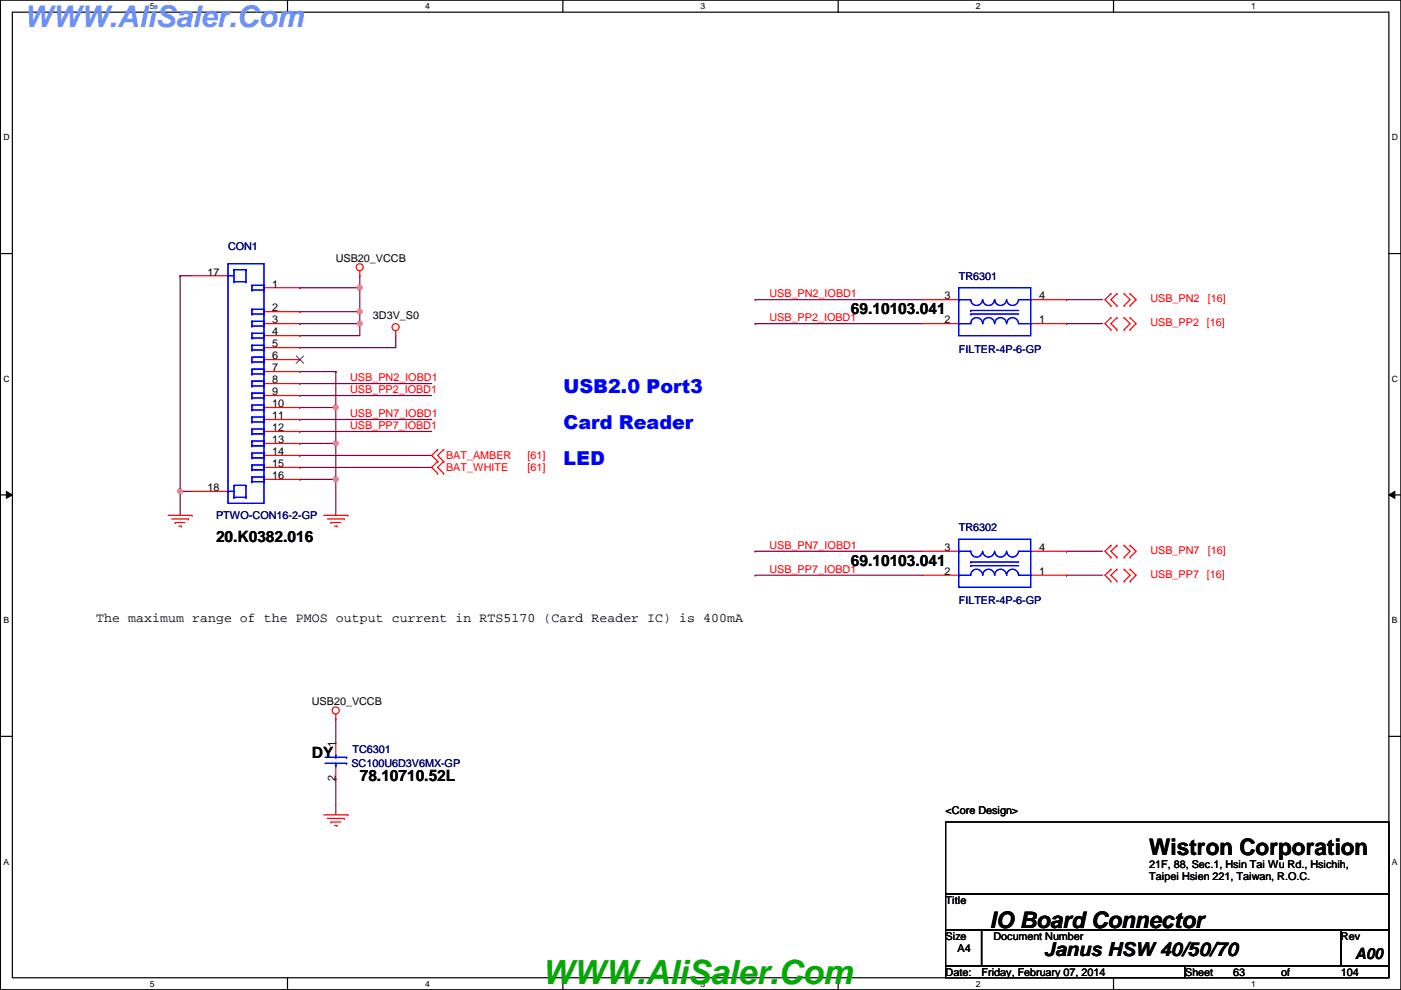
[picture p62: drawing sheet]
<svg xmlns="http://www.w3.org/2000/svg" width="297mm" height="210mm" viewBox="0 0 297 210" stroke-linecap="round" stroke-linejoin="round" font-family="sans-serif">
<defs><g id="words">
<text font-size="7.1" fill="#00ab00" x="114.9" y="208.6">WWW.AliSaler.Com</text>
<text font-size="6.3" fill="#6b91ff" x="5.1" y="5.6">WWW.AliSaler.Com</text>
<g font-size="4.8">
<text x="243.7" y="181.3">Wistron Corporation</text>
<text x="209.9" y="196.8">IO Board Connector</text>
</g>
<g font-size="4.1" fill="#00f">
<text x="119.5" y="83.3">USB2.0 Port3</text>
<text x="119.5" y="90.9">Card Reader</text>
<text x="119.5" y="98.5">LED</text>
</g>
<text font-size="4.1" x="221.3" y="202.6">Janus HSW 40/50/70</text>
<g font-size="3.3">
<text x="180.4" y="66.6">69.10103.041</text>
<text x="45.8" y="114.9">20.K0382.016</text>
<text x="180.4" y="120">69.10103.041</text>
<text x="66.1" y="160.6">DY</text>
<text x="76.3" y="165.7">78.10710.52L</text>
<text x="287.4" y="203.2">A00</text>
</g>
<text font-size="2.8" x="20.4" y="131.8">The maximum range of the PMOS output current in RTS5170 (Card Reader IC) is 400mA</text>
<g font-size="2.3" fill="#000080">
<text x="48.3" y="52.9">CON1</text>
<text x="203.3" y="59.3">TR6301</text>
<text x="203.3" y="74.8">FILTER-4P-6-GP</text>
<text x="45.8" y="110.1">PTWO-CON16-2-GP</text>
<text x="203.3" y="112.6">TR6302</text>
<text x="203.3" y="128.1">FILTER-4P-6-GP</text>
<text x="74.8" y="159.6">TC6301</text>
<text x="74.5" y="162.6">SC100U6D3V6MX-GP</text>
</g>
<g font-size="2.3">
<text x="44" y="58.4">17</text>
<text x="71.2" y="55.5">USB20_VCCB</text>
<text x="57.7" y="61">1</text>
<text x="200.2" y="63.5">3</text>
<text x="220.3" y="63.5">4</text>
<text x="57.7" y="66">2</text>
<text x="57.7" y="68.6">3</text>
<text x="57.7" y="71.1">4</text>
<text x="79.1" y="67.6">3D3V_S0</text>
<text x="200.2" y="68.6">2</text>
<text x="220.3" y="68.6">1</text>
<text x="57.7" y="73.7">5</text>
<text x="57.7" y="76.2">6</text>
<text x="57.7" y="78.7">7</text>
<text x="57.7" y="81.3">8</text>
<text x="57.7" y="83.8">9</text>
<text x="57.7" y="86.4">10</text>
<text x="57.7" y="88.9">11</text>
<text x="57.7" y="91.4">12</text>
<text x="57.7" y="94">13</text>
<text x="57.7" y="96.5">14</text>
<text x="57.7" y="99.1">15</text>
<text x="57.7" y="101.6">16</text>
<text x="44" y="104.1">18</text>
<text x="200.2" y="116.8">3</text>
<text x="220.3" y="116.8">4</text>
<text x="200.2" y="121.9">2</text>
<text x="220.3" y="121.9">1</text>
<text x="66.1" y="149.4">USB20_VCCB</text>
<text x="71.2" y="158.3" transform="rotate(-90 71.2 158.3)">1</text>
<text x="71.2" y="165.7" transform="rotate(-90 71.2 165.7)">2</text>
<text x="200.5" y="172.6">&lt;Core Design&gt;</text>
<text x="243.7" y="184">21F, 88, Sec.1, Hsin Tai Wu Rd., Hsichih,</text>
<text x="200.5" y="191.6">Title</text>
<text x="243.7" y="186.6">Taipei Hsien 221, Taiwan, R.O.C.</text>
<text x="200.5" y="199.2">Size</text>
<text x="203" y="201.8">A4</text>
<text x="210.6" y="199.2">Document Number</text>
<text x="284.3" y="199.2">Rev</text>
<text x="200.5" y="206.8">Date:</text>
<text x="208.1" y="206.8">Friday, February 07, 2014</text>
<text x="251.3" y="206.8">Sheet</text>
<text x="261.4" y="206.8">63</text>
<text x="271.6" y="206.8">of</text>
<text x="284.3" y="206.8">104</text>
</g>
<g font-size="2.3" fill="#f00">
<text x="163.1" y="63">USB_PN2_IOBD1</text>
<text x="243.9" y="64.1">USB_PN2</text>
<text x="256.1" y="64.1">[16]</text>
<text x="163.1" y="68.1">USB_PP2_IOBD1</text>
<text x="243.9" y="69.2">USB_PP2</text>
<text x="255.9" y="69.2">[16]</text>
<text x="74.2" y="80.8">USB_PN2_IOBD1</text>
<text x="74.2" y="83.4">USB_PP2_IOBD1</text>
<text x="74.2" y="88.4">USB_PN7_IOBD1</text>
<text x="74.2" y="91">USB_PP7_IOBD1</text>
<text x="94.6" y="97.4">BAT_AMBER</text>
<text x="94.6" y="99.9">BAT_WHITE</text>
<text x="111.8" y="97.4">[61]</text>
<text x="111.8" y="99.9">[61]</text>
<text x="163.1" y="116.4">USB_PN7_IOBD1</text>
<text x="243.9" y="117.4">USB_PN7</text>
<text x="256.1" y="117.4">[16]</text>
<text x="163.1" y="121.5">USB_PP7_IOBD1</text>
<text x="243.9" y="122.5">USB_PP7</text>
<text x="255.9" y="122.5">[16]</text>
</g>
<g font-size="1.8">
<text x="31.8" y="1.9">5</text>
<text x="90.1" y="1.9">4</text>
<text x="148.5" y="1.9">3</text>
<text x="206.9" y="1.9">2</text>
<text x="265.3" y="1.9">1</text>
<text x=".7" y="29.8">D</text>
<text x="295.1" y="29.8">D</text>
<text x=".7" y="80.9">C</text>
<text x="295.1" y="80.9">C</text>
<text x=".7" y="132.1">B</text>
<text x="295.1" y="132.1">B</text>
<text x=".7" y="183.3">A</text>
<text x="295.1" y="183.3">A</text>
<text x="31.8" y="209.2">5</text>
<text x="90.1" y="209.2">4</text>
<text x="148.5" y="209.2">3</text>
<text x="206.9" y="209.2">2</text>
<text x="265.3" y="209.2">1</text>
</g>
</g></defs>
<path d="M.1 0h296.9v209.8h-296.9zM2.6 2.6h291.9v204.7h-291.9z" fill="none" stroke="#000" stroke-width=".25"/>
<g fill="#fff">
<path d="M31.8 .3h1v2h-1z"/>
<path d="M31.8 207.6h1v1.9h-1z"/>
</g>
<path d="M61 0v2.6M61 207.3v2.5" fill="none" stroke="#000" stroke-width=".25"/>
<g fill="#fff">
<path d="M90.1 .3h1v2h-1z"/>
<path d="M90.1 207.6h1v1.9h-1z"/>
</g>
<path d="M119.3 0v2.6M119.3 207.3v2.5" fill="none" stroke="#000" stroke-width=".25"/>
<g fill="#fff">
<path d="M148.5 .3h1v2h-1z"/>
<path d="M148.5 207.6h1v1.9h-1z"/>
</g>
<path d="M177.7 0v2.6M177.7 207.3v2.5" fill="none" stroke="#000" stroke-width=".25"/>
<g fill="#fff">
<path d="M206.9 .3h1v2h-1z"/>
<path d="M206.9 207.6h1v1.9h-1z"/>
</g>
<path d="M236.1 0v2.6M236.1 207.3v2.5" fill="none" stroke="#000" stroke-width=".25"/>
<g fill="#fff">
<path d="M265.3 .3h.9v2h-.9z"/>
<path d="M265.3 207.6h.9v1.9h-.9z"/>
<path d="M.7 28.2h1.3v1.9h-1.3z"/>
<path d="M295.1 28.2h1.3v1.9h-1.3z"/>
<path d="M.7 79.3h1.3v2h-1.3z"/>
<path d="M295.1 79.3h1.3v2h-1.3z"/>
</g>
<path d="M.1 53.8h2.5M294.5 53.8h2.5" fill="none" stroke="#000" stroke-width=".25"/>
<g fill="#fff">
<path d="M.7 130.5h1.2v2h-1.2z"/>
<path d="M295.1 130.5h1.2v2h-1.2z"/>
</g>
<path d="M.1 104.9h2.5M294.5 104.9h2.5" fill="none" stroke="#000" stroke-width=".25"/>
<path d="M1.4 104.2l1.2 .7-1.2 .8zM294.5 104.9l1.2-.7v1.5z" fill="#000"/>
<path d="M1.4 104.2l1.2 .7-1.2 .8zM294.5 104.9l1.2-.7v1.5z" fill="none" stroke="#000" stroke-width=".21"/>
<g fill="#fff">
<path d="M.7 181.7h1.2v2h-1.2z"/>
<path d="M295.1 181.7h1.2v2h-1.2z"/>
</g>
<path d="M.1 156.1h2.5M294.5 156.1h2.5" fill="none" stroke="#000" stroke-width=".25"/>
<path d="M63.6 73.7h.1M83.9 71.2h.1M83.9 71.2v2.5h-20.3M71.2 101.6h.1M71.2 101.6v7.7" fill="none" stroke="#800040" stroke-width=".25"/>
<circle cx="71.2" cy="101.6" r=".49" fill="#f0f"/>
<circle cx="71.2" cy="101.6" r=".49" fill="none" stroke="#f0f" stroke-width=".25"/>
<path d="M76.3 58.5h.1M76.3 58.5v2.5h-12.7M63.6 61h.1" fill="none" stroke="#800040" stroke-width=".25"/>
<circle cx="76.3" cy="61" r=".49" fill="#f0f"/>
<circle cx="76.3" cy="61" r=".49" fill="none" stroke="#f0f" stroke-width=".25"/>
<path d="M63.6 66.1h.1M63.6 68.6h.1M63.6 66.1h12.7M76.3 61h.1M76.3 66.1h.1M76.3 61v7.6h-12.7" fill="none" stroke="#800040" stroke-width=".25"/>
<circle cx="76.3" cy="66.1" r=".49" fill="#f0f"/>
<circle cx="76.3" cy="66.1" r=".49" fill="none" stroke="#f0f" stroke-width=".25"/>
<path d="M63.6 71.2h.1M76.3 68.6h.1M76.3 68.6v2.6h-12.7" fill="none" stroke="#800040" stroke-width=".25"/>
<circle cx="76.3" cy="68.6" r=".49" fill="#f0f"/>
<circle cx="76.3" cy="68.6" r=".49" fill="none" stroke="#f0f" stroke-width=".25"/>
<path d="M63.6 94h.1M63.6 94h7.6" fill="none" stroke="#800040" stroke-width=".25"/>
<circle cx="71.2" cy="94" r=".49" fill="#f0f"/>
<circle cx="71.2" cy="94" r=".49" fill="none" stroke="#f0f" stroke-width=".25"/>
<path d="M71.2 94h.1M71.2 94v7.6h-7.6M38.2 104.2h.1M38.2 104.2v5.1M38.2 104.2h2.5M63.6 101.6h.1" fill="none" stroke="#800040" stroke-width=".25"/>
<circle cx="38.2" cy="104.2" r=".49" fill="#f0f"/>
<circle cx="38.2" cy="104.2" r=".49" fill="none" stroke="#f0f" stroke-width=".25"/>
<g fill="none" stroke="#800040" stroke-width=".25">
<path d="M38.2 58.5h.1M38.2 58.5v45.7M38.2 58.5h2.5M63.6 78.8h.1M63.6 78.8h7.6M71.2 78.8h.1M71.2 78.8v15.2M63.6 96.6h27.9M63.6 99.1h27.9M63.6 86.4h.1M63.6 96.6h.1M63.6 99.1h.1"/>
<path d="M63.6 86.4h7.6M71.2 86.4h.1"/>
</g>
<circle cx="71.2" cy="86.4" r=".49" fill="#f0f"/>
<circle cx="71.2" cy="86.4" r=".49" fill="none" stroke="#f0f" stroke-width=".25"/>
<g fill="none" stroke="#800040" stroke-width=".25">
<path d="M160.1 63.5h35.6M160.1 68.6h35.6M160.1 63.5h.1M160.1 68.6h.1M226.1 63.5h7.7M226.1 68.6h7.7M226.1 63.5h.1M226.1 68.6h.1M63.6 81.3h27.9M63.6 83.9h27.9M63.6 91.5h27.9M63.6 88.9h27.9"/>
<path d="M63.6 81.3h.1M63.6 83.9h.1M63.6 91.5h.1M63.6 88.9h.1M160.1 116.9h35.6M160.1 116.9h.1M226.1 116.9h7.7M226.1 116.9h.1M160.1 122h35.6M160.1 122h.1M226.1 122h7.7M226.1 122h.1"/>
<path d="M71.2 157.5h.1M71.2 152.4v5.1M71.2 165.1h.1M71.2 165.1v7.7"/>
</g>
<g fill="none" stroke="#f00" stroke-width=".25">
<path d="M40.7 58.5h7.6M76.3 58.5h.1M76.3 57.4v1.1M56 61h7.6M56 66.1h7.6M56 68.6h7.6M56 71.2h7.6M56 73.7h7.6M56 76.2h7.6M56 78.8h7.6M83.9 71.2h.1M83.9 70.1v1.1"/>
<path d="M195.7 68.6h7.6M195.7 63.5h7.6M218.5 68.6h7.6M218.5 63.5h7.6M235.5 62.3l-1.2 1.2 1.2 1.3M235.5 67.4l-1.2 1.2 1.2 1.3M235.5 64.8h.1M235.5 62.3h.1M235.5 69.9h.1M235.5 67.4h.1M236.8 64.8h.1M236.8 62.3h.1"/>
<path d="M236.8 69.9h.1M236.8 67.4h.1M236.8 62.3l-1.3 1.2 1.3 1.3M236.8 67.4l-1.3 1.2 1.3 1.3M238.3 62.3l1.3 1.2-1.3 1.3M238.3 67.4l1.3 1.2-1.3 1.3M238.3 62.3h.1M238.3 64.8h.1M238.3 67.4h.1M238.3 69.9h.1M239.6 64.8h.1M239.6 62.3h.1"/>
<path d="M239.6 69.9h.1M239.6 67.4h.1M239.6 62.3l1.3 1.2-1.3 1.3M239.6 67.4l1.3 1.2-1.3 1.3M56 81.3h7.6M56 83.9h7.6M56 86.4h7.6M56 88.9h7.6M56 91.5h7.6M56 94h7.6M56 96.6h7.6M56 99.1h7.6"/>
<path d="M92.8 95.3l-1.3 1.3 1.3 1.2M92.8 97.8l-1.3 1.3 1.3 1.3M92.8 95.3h.1M92.8 97.8h.1M94.1 95.3l-1.3 1.3 1.3 1.2M94.1 97.8l-1.3 1.3 1.3 1.3M94.1 97.8h.1M94.1 95.3h.1M35.6 109.3h5.1M36.4 110h3.6M37.2 110.8h.1M37.2 110.8h2"/>
<path d="M37.9 111.5h.5M38.4 111.5h.1M40 110h.1M40.7 104.2h7.6M40.7 109.3h.1M56 101.6h7.6M68.7 109.3h5M69.4 110h3.6M70.2 110.8h.1M70.2 110.8h2M70.9 111.5h.6M71.5 111.5h.1"/>
<path d="M73 110h.1M73.7 109.3h.1M92.8 100.4h.1M94.1 100.4h.1M195.7 116.9h7.6M218.5 116.9h7.6M235.5 115.6l-1.2 1.3 1.2 1.3M235.5 118.2h.1M235.5 115.6h.1M236.8 118.2h.1M236.8 115.6h.1M236.8 115.6l-1.3 1.3 1.3 1.3"/>
<path d="M238.3 115.6l1.3 1.3-1.3 1.3M238.3 115.6h.1M238.3 118.2h.1M239.6 118.2h.1M239.6 115.6h.1M239.6 115.6l1.3 1.3-1.3 1.3M195.7 122h7.6M218.5 122h7.6M235.5 120.7l-1.2 1.3 1.2 1.2M235.5 123.2h.1M235.5 120.7h.1M236.8 123.2h.1"/>
<path d="M236.8 120.7h.1M236.8 120.7l-1.3 1.3 1.3 1.2M238.3 120.7l1.3 1.3-1.3 1.2M238.3 120.7h.1M238.3 123.2h.1M239.6 123.2h.1M239.6 120.7h.1M239.6 120.7l1.3 1.3-1.3 1.2M71.2 152.4h.1M71.2 151.4v1M71.2 157.5v2.6M68.7 172.8h5"/>
<path d="M69.4 173.5h3.6M70.2 174.3h.1M70.2 174.3h2M70.9 175h.6M71.2 162.6v2.5M71.5 175h.1M73 173.5h.1M73.7 172.8h.1"/>
<circle cx="76.3" cy="56.7" r=".75"/>
<circle cx="83.9" cy="69.4" r=".75"/>
<circle cx="71.2" cy="150.6" r=".75"/>
</g>
<path d="M200.5 174.3h94v15.2h-94zM200.5 189.5h94v7.6h-94zM200.5 197.1h7.6v7.7h-7.6zM208.1 197.1h76.2v7.7h-76.2zM284.3 197.1h10.2v7.7h-10.2zM200.5 204.8h50.8v2.5h-50.8zM251.3 204.8h43.2v2.5h-43.2z" fill="none" stroke="#000" stroke-width=".25"/>
<path d="M62.8 75.5l1.6 1.5M64.3 75.5l-1.5 1.5" fill="none" stroke="#804000" stroke-width=".21"/>
<g fill="none" stroke="#00f" stroke-width=".25">
<path d="M48.3 58.5h.1M48.3 58.5h1.3M48.3 55.9h7.7v50.8h-7.7zM49.6 59.7h2.6M49.6 59.7h.1M49.6 57.2h.1M49.6 57.2h2.6M49.6 57.2v2.5M52.2 57.2h.1M52.2 59.7h.1M52.2 57.2v2.5M53.4 61.5h2.6"/>
<path d="M53.4 66.6h2.6M53.4 69.1h2.6M53.4 71.7h2.6M53.4 74.2h2.6M53.4 76.8h2.6M53.4 79.3h2.6M53.4 61.5h.1M53.4 60.5h.1M53.4 66.6h.1M53.4 65.6h.1M53.4 69.1h.1M53.4 68.1h.1"/>
<path d="M53.4 71.7h.1M53.4 70.7h.1M53.4 74.2h.1M53.4 73.2h.1M53.4 76.8h.1M53.4 75.7h.1M53.4 79.3h.1M53.4 78.3h.1M53.4 60.5h2.6M53.4 60.5v1M53.4 65.6v1M53.4 68.1v1"/>
<path d="M53.4 70.7v1M53.4 73.2v1M53.4 75.7v1.1M53.4 78.3v1M53.4 65.6h2.6M53.4 68.1h2.6M53.4 70.7h2.6M53.4 73.2h2.6M53.4 75.7h2.6M53.4 78.3h2.6M56 60.5h.1M56 61.5h.1"/>
<path d="M56 65.6h.1M56 66.6h.1M56 68.1h.1M56 69.1h.1M56 70.7h.1M56 71.7h.1M56 73.2h.1M56 74.2h.1M56 75.7h.1M56 76.8h.1M56 78.3h.1M56 79.3h.1"/>
<path d="M56 60.5v1M56 65.6v1M56 68.1v1M56 70.7v1M56 73.2v1M56 75.7v1.1M56 78.3v1M203.3 63.5h2.5a1.25 1.25 0 0 0 1.3 1.3 1.25 1.25 0 0 0 1.2-1.3M203.3 68.6h2.5a1.25 1.25 0 0 1 1.3-1.2 1.25 1.25 0 0 1 1.2 1.2M203.3 61h15.2v10.2h-15.2zM203.3 63.5h.1M203.3 68.6h.1"/>
<path d="M205.8 66.6h.1M205.8 65.8h.1M205.8 66.6h10.2M205.8 65.8h10.2M208.4 63.5a1.25 1.25 0 0 0 1.2 1.3 1.25 1.25 0 0 0 1.3-1.3M208.4 68.6a1.25 1.25 0 0 1 1.2-1.2 1.25 1.25 0 0 1 1.3 1.2M210.9 63.5a1.25 1.25 0 0 0 1.3 1.3 1.25 1.25 0 0 0 1.2-1.3M210.9 68.6a1.25 1.25 0 0 1 1.3-1.2 1.25 1.25 0 0 1 1.2 1.2M213.4 63.5a1.25 1.25 0 0 0 1.3 1.3 1.25 1.25 0 0 0 1.2-1.3M213.4 68.6a1.25 1.25 0 0 1 1.3-1.2 1.25 1.25 0 0 1 1.2 1.2M216 68.6h2.5M216 63.5h2.5"/>
<path d="M218.5 68.6h.1M218.5 63.5h.1M53.4 81.8h2.6M53.4 84.4h2.6M53.4 86.9h2.6M53.4 89.5h2.6M53.4 92h2.6M53.4 94.5h2.6M53.4 97.1h2.6M53.4 99.6h2.6M53.4 81.8h.1M53.4 80.8h.1"/>
<path d="M53.4 84.4h.1M53.4 83.4h.1M53.4 86.9h.1M53.4 85.9h.1M53.4 89.5h.1M53.4 88.4h.1M53.4 92h.1M53.4 91h.1M53.4 94.5h.1M53.4 93.5h.1M53.4 97.1h.1M53.4 96.1h.1"/>
<path d="M53.4 99.6h.1M53.4 98.6h.1M53.4 80.8v1M53.4 83.4v1M53.4 85.9v1M53.4 88.4v1.1M53.4 91v1M53.4 93.5v1M53.4 96.1v1M53.4 98.6v1M53.4 80.8h2.6M53.4 83.4h2.6"/>
<path d="M53.4 85.9h2.6M53.4 88.4h2.6M53.4 91h2.6M53.4 93.5h2.6M53.4 96.1h2.6M53.4 98.6h2.6M56 80.8h.1M56 81.8h.1M56 83.4h.1M56 84.4h.1M56 85.9h.1M56 86.9h.1"/>
<path d="M56 88.4h.1M56 89.5h.1M56 91h.1M56 92h.1M56 93.5h.1M56 94.5h.1M56 96.1h.1M56 97.1h.1M56 98.6h.1M56 99.6h.1M56 80.8v1M56 83.4v1"/>
<path d="M56 85.9v1M56 88.4v1.1M56 91v1M56 93.5v1M56 96.1v1M56 98.6v1M48.3 104.2h.1M48.3 104.2h1.3M49.6 105.5h2.6M49.6 105.5h.1M49.6 102.9h.1M49.6 102.9v2.6"/>
<path d="M49.6 102.9h2.6M52.2 102.9h.1M52.2 105.5h.1M52.2 102.9v2.6M53.4 102.2h2.6M53.4 101.1h.1M53.4 102.2h.1M53.4 101.1v1.1M53.4 101.1h2.6M56 102.2h.1M56 101.1h.1M56 101.1v1.1"/>
<path d="M203.3 116.9h2.5a1.25 1.25 0 0 0 1.3 1.2 1.25 1.25 0 0 0 1.2-1.2M203.3 114.3h15.2v10.2h-15.2zM203.3 116.9h.1M205.8 119.9h.1M205.8 119.2h.1M205.8 119.9h10.2M205.8 119.2h10.2M208.4 116.9a1.25 1.25 0 0 0 1.2 1.2 1.25 1.25 0 0 0 1.3-1.2M210.9 116.9a1.25 1.25 0 0 0 1.3 1.2 1.25 1.25 0 0 0 1.2-1.2M213.4 116.9a1.25 1.25 0 0 0 1.3 1.2 1.25 1.25 0 0 0 1.2-1.2M216 116.9h2.5M218.5 116.9h.1"/>
<path d="M203.3 122h2.5a1.25 1.25 0 0 1 1.3-1.3 1.25 1.25 0 0 1 1.2 1.3M203.3 122h.1M208.4 122a1.25 1.25 0 0 1 1.2-1.3 1.25 1.25 0 0 1 1.3 1.3M210.9 122a1.25 1.25 0 0 1 1.3-1.3 1.25 1.25 0 0 1 1.2 1.3M213.4 122a1.25 1.25 0 0 1 1.3-1.3 1.25 1.25 0 0 1 1.2 1.3M216 122h2.5M218.5 122h.1M68.9 161.8h4.6M68.9 160.6h4.6M71.2 160.6h.1M71.2 161.8h.1M71.2 160.1v.5"/>
<path d="M71.2 161.8v.8M73.5 161.8h.1M73.5 160.6h.1"/>
</g>
<circle cx="71.2" cy="101.6" r=".49" fill="#f0f"/>
<circle cx="71.2" cy="101.6" r=".49" fill="none" stroke="#f0f" stroke-width=".25"/>
<circle cx="76.3" cy="61" r=".49" fill="#f0f"/>
<circle cx="76.3" cy="61" r=".49" fill="none" stroke="#f0f" stroke-width=".25"/>
<circle cx="76.3" cy="66.1" r=".49" fill="#f0f"/>
<circle cx="76.3" cy="66.1" r=".49" fill="none" stroke="#f0f" stroke-width=".25"/>
<circle cx="76.3" cy="68.6" r=".49" fill="#f0f"/>
<circle cx="76.3" cy="68.6" r=".49" fill="none" stroke="#f0f" stroke-width=".25"/>
<circle cx="71.2" cy="94" r=".49" fill="#f0f"/>
<circle cx="71.2" cy="94" r=".49" fill="none" stroke="#f0f" stroke-width=".25"/>
<circle cx="38.2" cy="104.2" r=".49" fill="#f0f"/>
<circle cx="38.2" cy="104.2" r=".49" fill="none" stroke="#f0f" stroke-width=".25"/>
<circle cx="71.2" cy="86.4" r=".49" fill="#f0f"/>
<circle cx="71.2" cy="86.4" r=".49" fill="none" stroke="#f0f" stroke-width=".25"/>
<use href="#words"/>
</svg>
